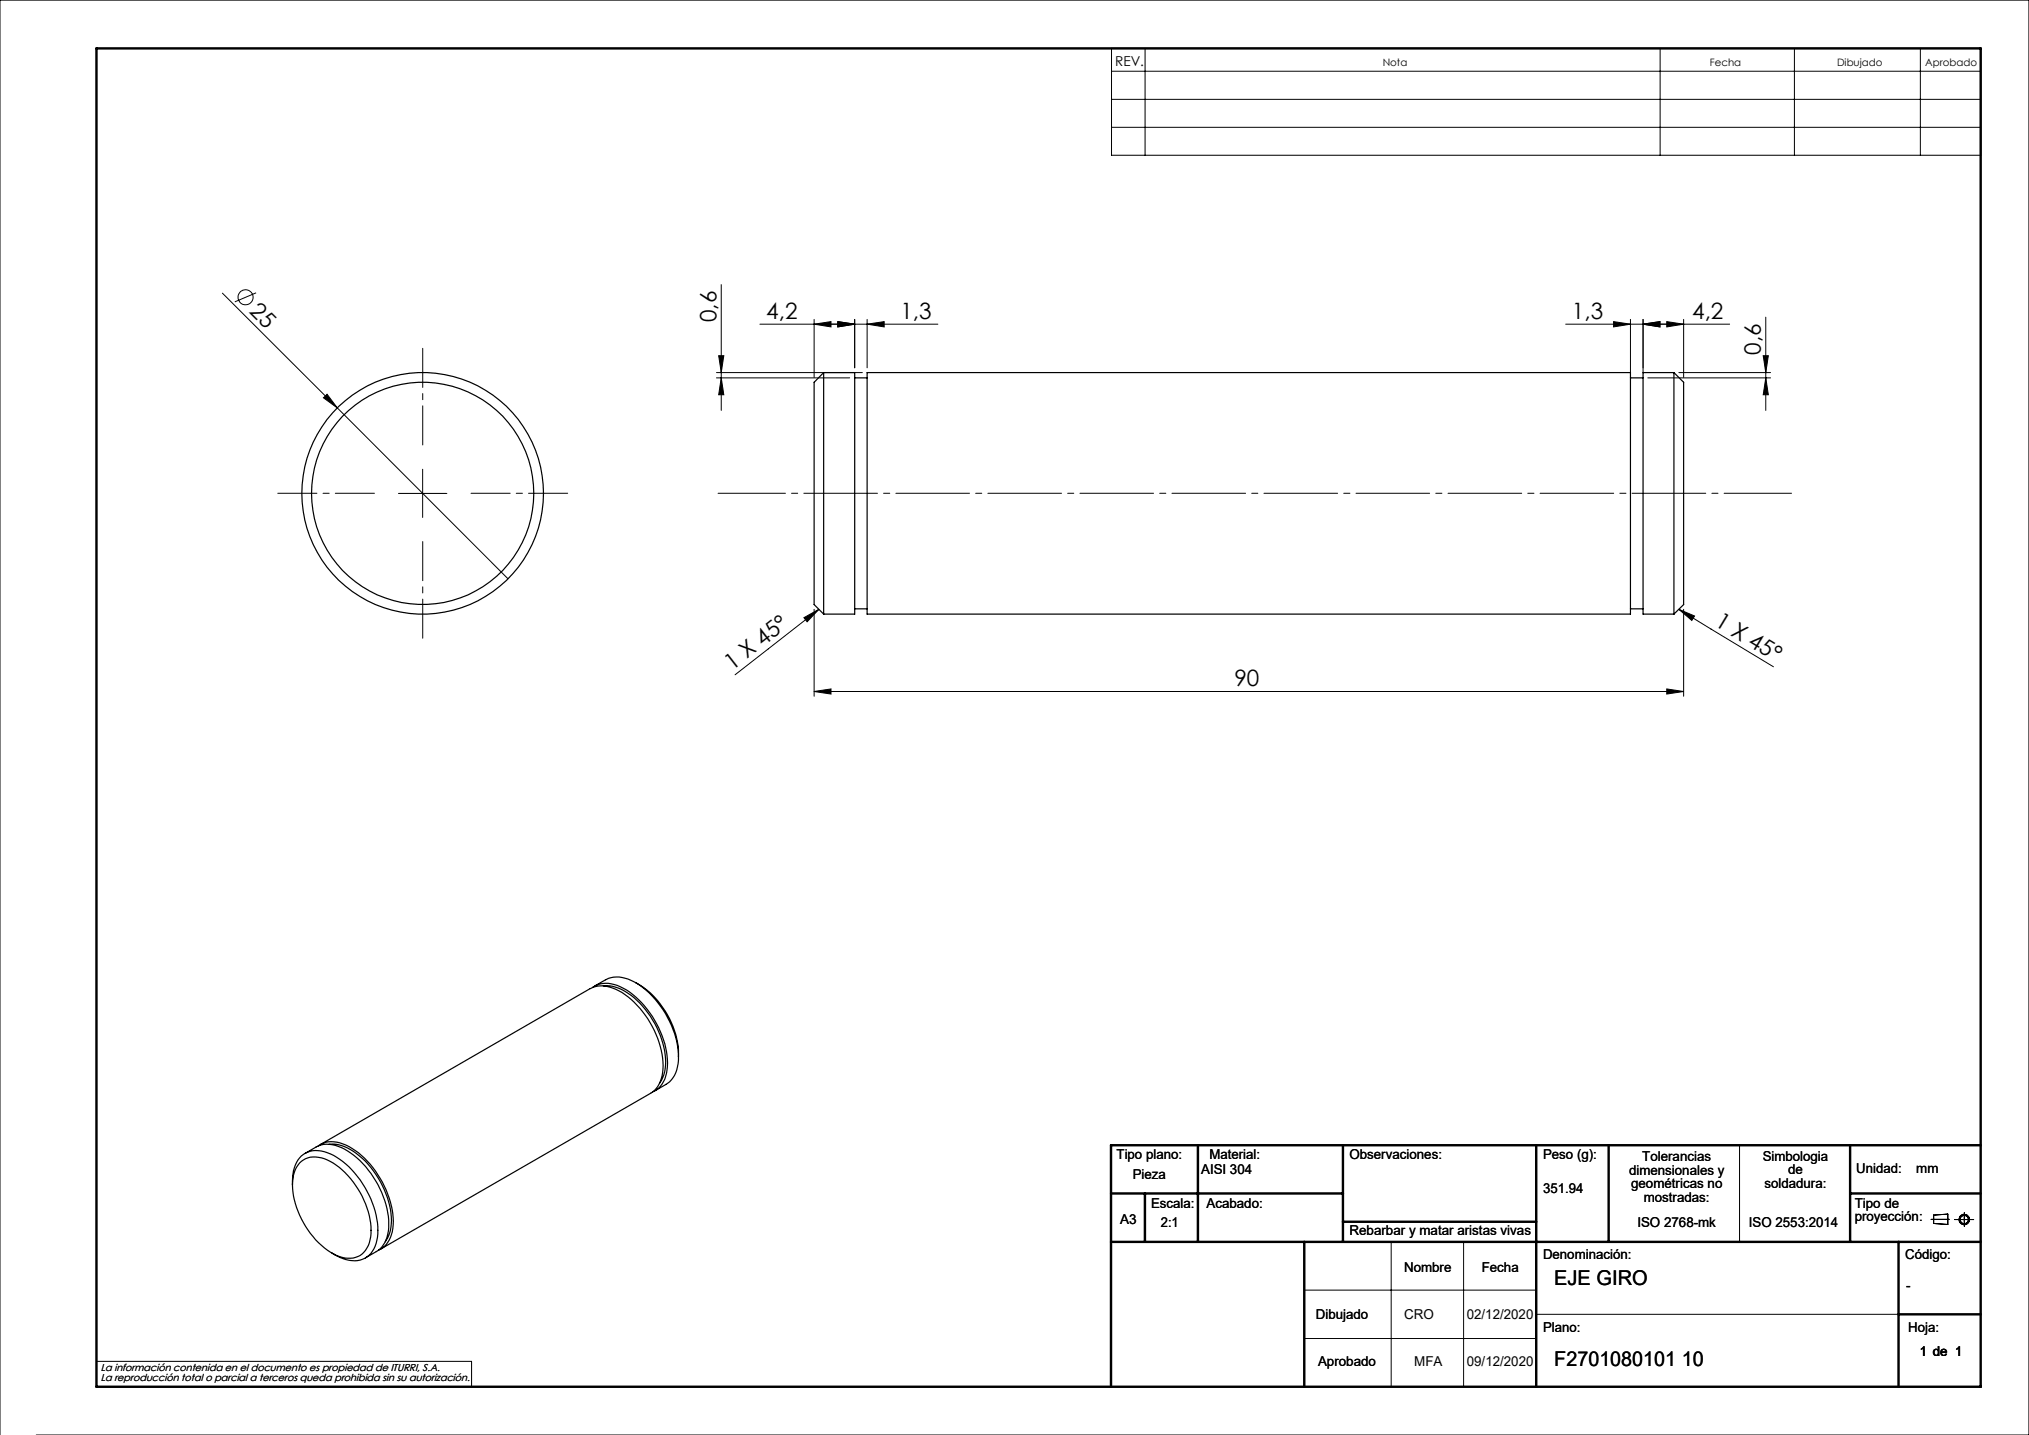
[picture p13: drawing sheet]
<svg xmlns="http://www.w3.org/2000/svg" width="420mm" height="297mm" viewBox="0 0 420 297" stroke-linecap="round" stroke-linejoin="round" font-family="sans-serif">
<defs><g id="words">
<g font-size="4.7">
<text x="51.5" y="64.5" transform="rotate(45 51.5 64.5)">25</text>
<text x="148.3" y="66.6" transform="rotate(-90 148.3 66.6)">0,6</text>
<text x="158.6" y="66.1">4,2</text>
<text x="186.4" y="66.1">1,3</text>
<text x="325.4" y="66.1">1,3</text>
<text x="350.3" y="66.1">4,2</text>
<text x="364.5" y="73.4" transform="rotate(-90 364.5 73.4)">0,6</text>
<text x="354.7" y="129.3" transform="rotate(31 354.7 129.3)">1 X 45°</text>
<text x="151.5" y="138.8" transform="rotate(-38 151.5 138.8)">1 X 45°</text>
<text x="255.5" y="142.1">90</text>
</g>
<g font-size="4.2">
<text x="321.7" y="265.9">EJE GIRO</text>
<text x="321.7" y="282.8">F2701080101 10</text>
</g>
<g font-size="2.8">
<text x="230.8" y="13.6">REV.</text>
<text x="231.1" y="239.9">Tipo plano:</text>
<text x="250.3" y="239.9">Material:</text>
<text x="279.3" y="239.9">Observaciones:</text>
<text x="319.4" y="239.9">Peso (g):</text>
<text x="234.5" y="244.1">Pieza</text>
<text x="248.6" y="243">AISI 304</text>
<text x="337.2" y="243.1">dimensionales y</text>
<text x="337.6" y="246">geométricas no</text>
<text x="339.9" y="240.3">Tolerancias</text>
<text x="364.9" y="240.2">Simbologia</text>
<text x="365.3" y="245.9">soldadura:</text>
<text x="370.1" y="243">de</text>
<text x="384.2" y="242.7">Unidad:</text>
<text x="396.7" y="242.7">mm</text>
<text x="238.3" y="250">Escala:</text>
<text x="249.7" y="250">Acabado:</text>
<text x="319.4" y="246.9">351.94</text>
<text x="340.2" y="248.8">mostradas:</text>
<text x="383.9" y="250">Tipo de</text>
<text x="231.9" y="253.4">A3</text>
<text x="240.3" y="254">2:1</text>
<text x="279.3" y="255.7">Rebarbar y matar aristas vivas</text>
<text x="338.9" y="254">ISO 2768-mk</text>
<text x="362" y="254">ISO 2553:2014</text>
<text x="383.9" y="252.8">proyección:</text>
<text x="290.6" y="263.3">Nombre</text>
<text x="306.7" y="263.3">Fecha</text>
<text x="319.4" y="260.6">Denominación:</text>
<text x="394.4" y="260.6">Código:</text>
<text x="394.6" y="266.9">-</text>
<text x="272.4" y="273">Dibujado</text>
<text x="290.6" y="273">CRO</text>
<text x="303.6" y="273">02/12/2020</text>
<text x="319.4" y="275.8">Plano:</text>
<text x="395" y="275.8">Hoja:</text>
<text x="397.4" y="280.6">1 de 1</text>
<text x="272.8" y="282.8">Aprobado</text>
<text x="292.7" y="282.8">MFA</text>
<text x="303.6" y="282.8">09/12/2020</text>
</g>
<g font-size="2.1">
<text x="286.2" y="13.6">Nota</text>
<text x="353.9" y="13.6">Fecha</text>
<text x="380.3" y="13.6">Dibujado</text>
<text x="398.5" y="13.6">Aprobado</text>
<text x="20.8" y="283.7">La información contenida en el documento es propiedad de ITURRI, S.A.</text>
<text x="20.8" y="285.7">La reproducción total o parcial a terceros queda prohibida sin su autorización.</text>
</g>
</g></defs>
<g fill="none" stroke="#000" stroke-width=".21">
<path d="M230.1 10h179.9v22.1h-179.9zM230.1 14.7h179.9M237 10v22.1M343.6 10v22.1M371.4 10v22.1M397.5 10v22.1M230.1 20.6h179.9M230.1 26.3h179.9M149.3 58.9v26M46 60.7l23.8 23.7M53 60.6l-4.4 1.9M148.3 78.2h27.6"/>
<path d="M148.3 77.1h30.2M148.8 73.6h1l-.5 3.5zM149.3 78.2l.5 3.5h-1zM168.5 67.1l3.5-.5v1.1zM168.5 66.1v12M173.4 66.6l3.5 .5-3.5 .6zM176.9 66.1v10M179.5 67.1l3.5-.5v1.1zM179.5 66.1v10M194.1 67.1h-36.8M334 66.6l3.5 .5-3.5 .6zM337.5 66.1v11.1"/>
<path d="M340.1 67.1l3.5-.5v1.1zM340.1 66.1v11.1M341.1 78.2h25.4M345 66.6l3.5 .5-3.5 .6zM347.5 77.1h19M348.5 66.1v12M358 67.1h-33.9M365 73.6h1l-.5 3.5zM365.5 78.2l.5 3.5h-1zM365.5 65.6v19.3M67 82.3l.7-.7 2.1 2.8zM69.8 84.4l35.4 35.4"/>
<path d="M87.5 97.1v10M82.5 102.1h10M166.4 127.8l3.1-1.7-2.4 2.6zM168.5 126.1v18M169.5 126.1l-17.3 13.6M347.5 126.1l3.3 1.4-.6 .9zM347.5 126.1l19.6 11.9M348.5 126.1v18M168.5 143.1l3.5-.5v1zM168.5 143.1h180M345 142.6l3.5 .5-3.5 .5zM360.1 237v20"/>
<path d="M288 257v30M303 257v30M399.7 252.4h3.8M400.3 251.5l2.9-.2v2.1l-2.9-.2zM404.6 252.4h4M406.6 251v2.8M270 267h48M270 277h48M318 272h75M0 297v-297h420v297h-412.5M20 281.8h77.6v5.2"/>
<circle cx="50.8" cy="61.5" r="1.56"/>
<circle cx="406.6" cy="252.4" r=".86"/>
<circle cx="406.6" cy="252.4" r="1.07"/>
</g>
<g fill="none" stroke="#000" stroke-width=".5">
<path d="M20 10h390v277h-390zM248 237v20M278 237v20M318 237v50M333 237v20M383 237v20M410 237h-180v50M230 257h180M230 247h48M237 247v10M270 257v30M278 252.9h40"/>
<path d="M383 247h27M393 257v30M393 272h17"/>
</g>
<path d="M87.5 92.1v-20M77.5 102.1h-20M87.5 112.1v20M97.5 102.1h20" fill="none" stroke="#000" stroke-width=".21" stroke-dasharray="15.2 1.3 1.3 1.3" stroke-dashoffset="7.1"/>
<path d="M370.8 102.1h-222.2" fill="none" stroke="#000" stroke-width=".21" stroke-dasharray="15.2 1.3 1.3 1.3" stroke-dashoffset="1.3"/>
<g fill="#000">
<path d="M67 82.3l.7-.7 2.1 2.8zM166.4 127.8l3.1-1.7-2.4 2.6zM347.5 126.1l3.3 1.4-.6 .9z"/>
<path d="M148.8 73.6h1l-.5 3.5zM149.3 78.2l.5 3.5h-1z"/>
<path d="M173.4 66.6l3.5 .5-3.5 .6zM168.5 67.1l3.5-.5v1.1zM340.1 67.1l3.5-.5v1.1zM334 66.6l3.5 .5-3.5 .6z"/>
<path d="M365.5 78.2l.5 3.5h-1zM365 73.6h1l-.5 3.5z"/>
<path d="M168.5 143.1l3.5-.5v1zM345 142.6l3.5 .5-3.5 .5zM173.4 66.6l3.5 .5-3.5 .6zM179.5 67.1l3.5-.5v1.1zM340.1 67.1l3.5-.5v1.1zM345 66.6l3.5 .5-3.5 .6z"/>
</g>
<g fill="none" stroke="#000" stroke-width=".25">
<path d="M170.5 77.1v50M170.5 77.1l-2 2v46l2 2M170.5 77.1h6.4v50h-6.4M176.9 78.2h2.6M179.5 77.1h158v50h-158zM337.5 78.2h2.6M346.5 77.1v50M346.5 77.1h-6.4v50h6.4M346.5 77.1l2 2v46l-2 2M176.9 126h2.6M337.5 126h2.6M122.7 204.4a5.7 5.7 0 0 1 6.3 .1 19.2 19.2 0 0 1 9.1 16.3 5.7 5.7 0 0 1-3 5.2"/>
<path d="M123.1 204.1l2.3-1.3a6 6 0 0 1 5.9 .4 19.3 19.3 0 0 1 9.1 15.5M124.9 204a8.9 8.9 0 0 1 6.9 3 18.6 18.6 0 0 1 6 13.5l-.4 2-.9 1.7M131.6 203.4a17.7 17.7 0 0 1 8.8 15.3M140.4 218.7a6.2 6.2 0 0 1-2.5 5.7l-2.3 1.3M63.1 238.7l2.3-1.3a6.3 6.3 0 0 1 6.6 .8 19.2 19.2 0 0 1 8.5 15.9 5.8 5.8 0 0 1-2.6 4.9l-2.3 1.3M65.9 237.2a5.4 5.4 0 0 1 5.7-.2 19 19 0 0 1 9.4 12.7 9.2 9.2 0 0 1-1.1 7.9l-.7 .7-.8 .5M66.3 236.9l55.9-32.3a6 6 0 0 1 5.9 .5 19.2 19.2 0 0 1 9.1 16.2 5.9 5.9 0 0 1-2.5 5l-55.9 32.2M68.1 236.8a9 9 0 0 1 7 3 18.6 18.6 0 0 1 5.9 13.5l-.4 1.9-.8 1.8M60.5 245.2a7.2 7.2 0 0 1 2.3-6.3 6.2 6.2 0 0 1 6.9 .6 19.5 19.5 0 0 1 8.5 15.9 5.5 5.5 0 0 1-3.7 5.4 7.7 7.7 0 0 1-5.8-1.5M62 240.7a5.1 5.1 0 0 1 6.4-.3 17.7 17.7 0 0 1 8.4 14.9 5.2 5.2 0 0 1-3.2 4.9 7.7 7.7 0 0 1-7.1-2.5 17.7 17.7 0 0 1-5.9-13.2l.1-1.3 .4-1.1z"/>
<circle cx="87.5" cy="102.1" r="23"/>
<circle cx="87.5" cy="102.1" r="25"/>
</g>
<use href="#words"/>
</svg>
